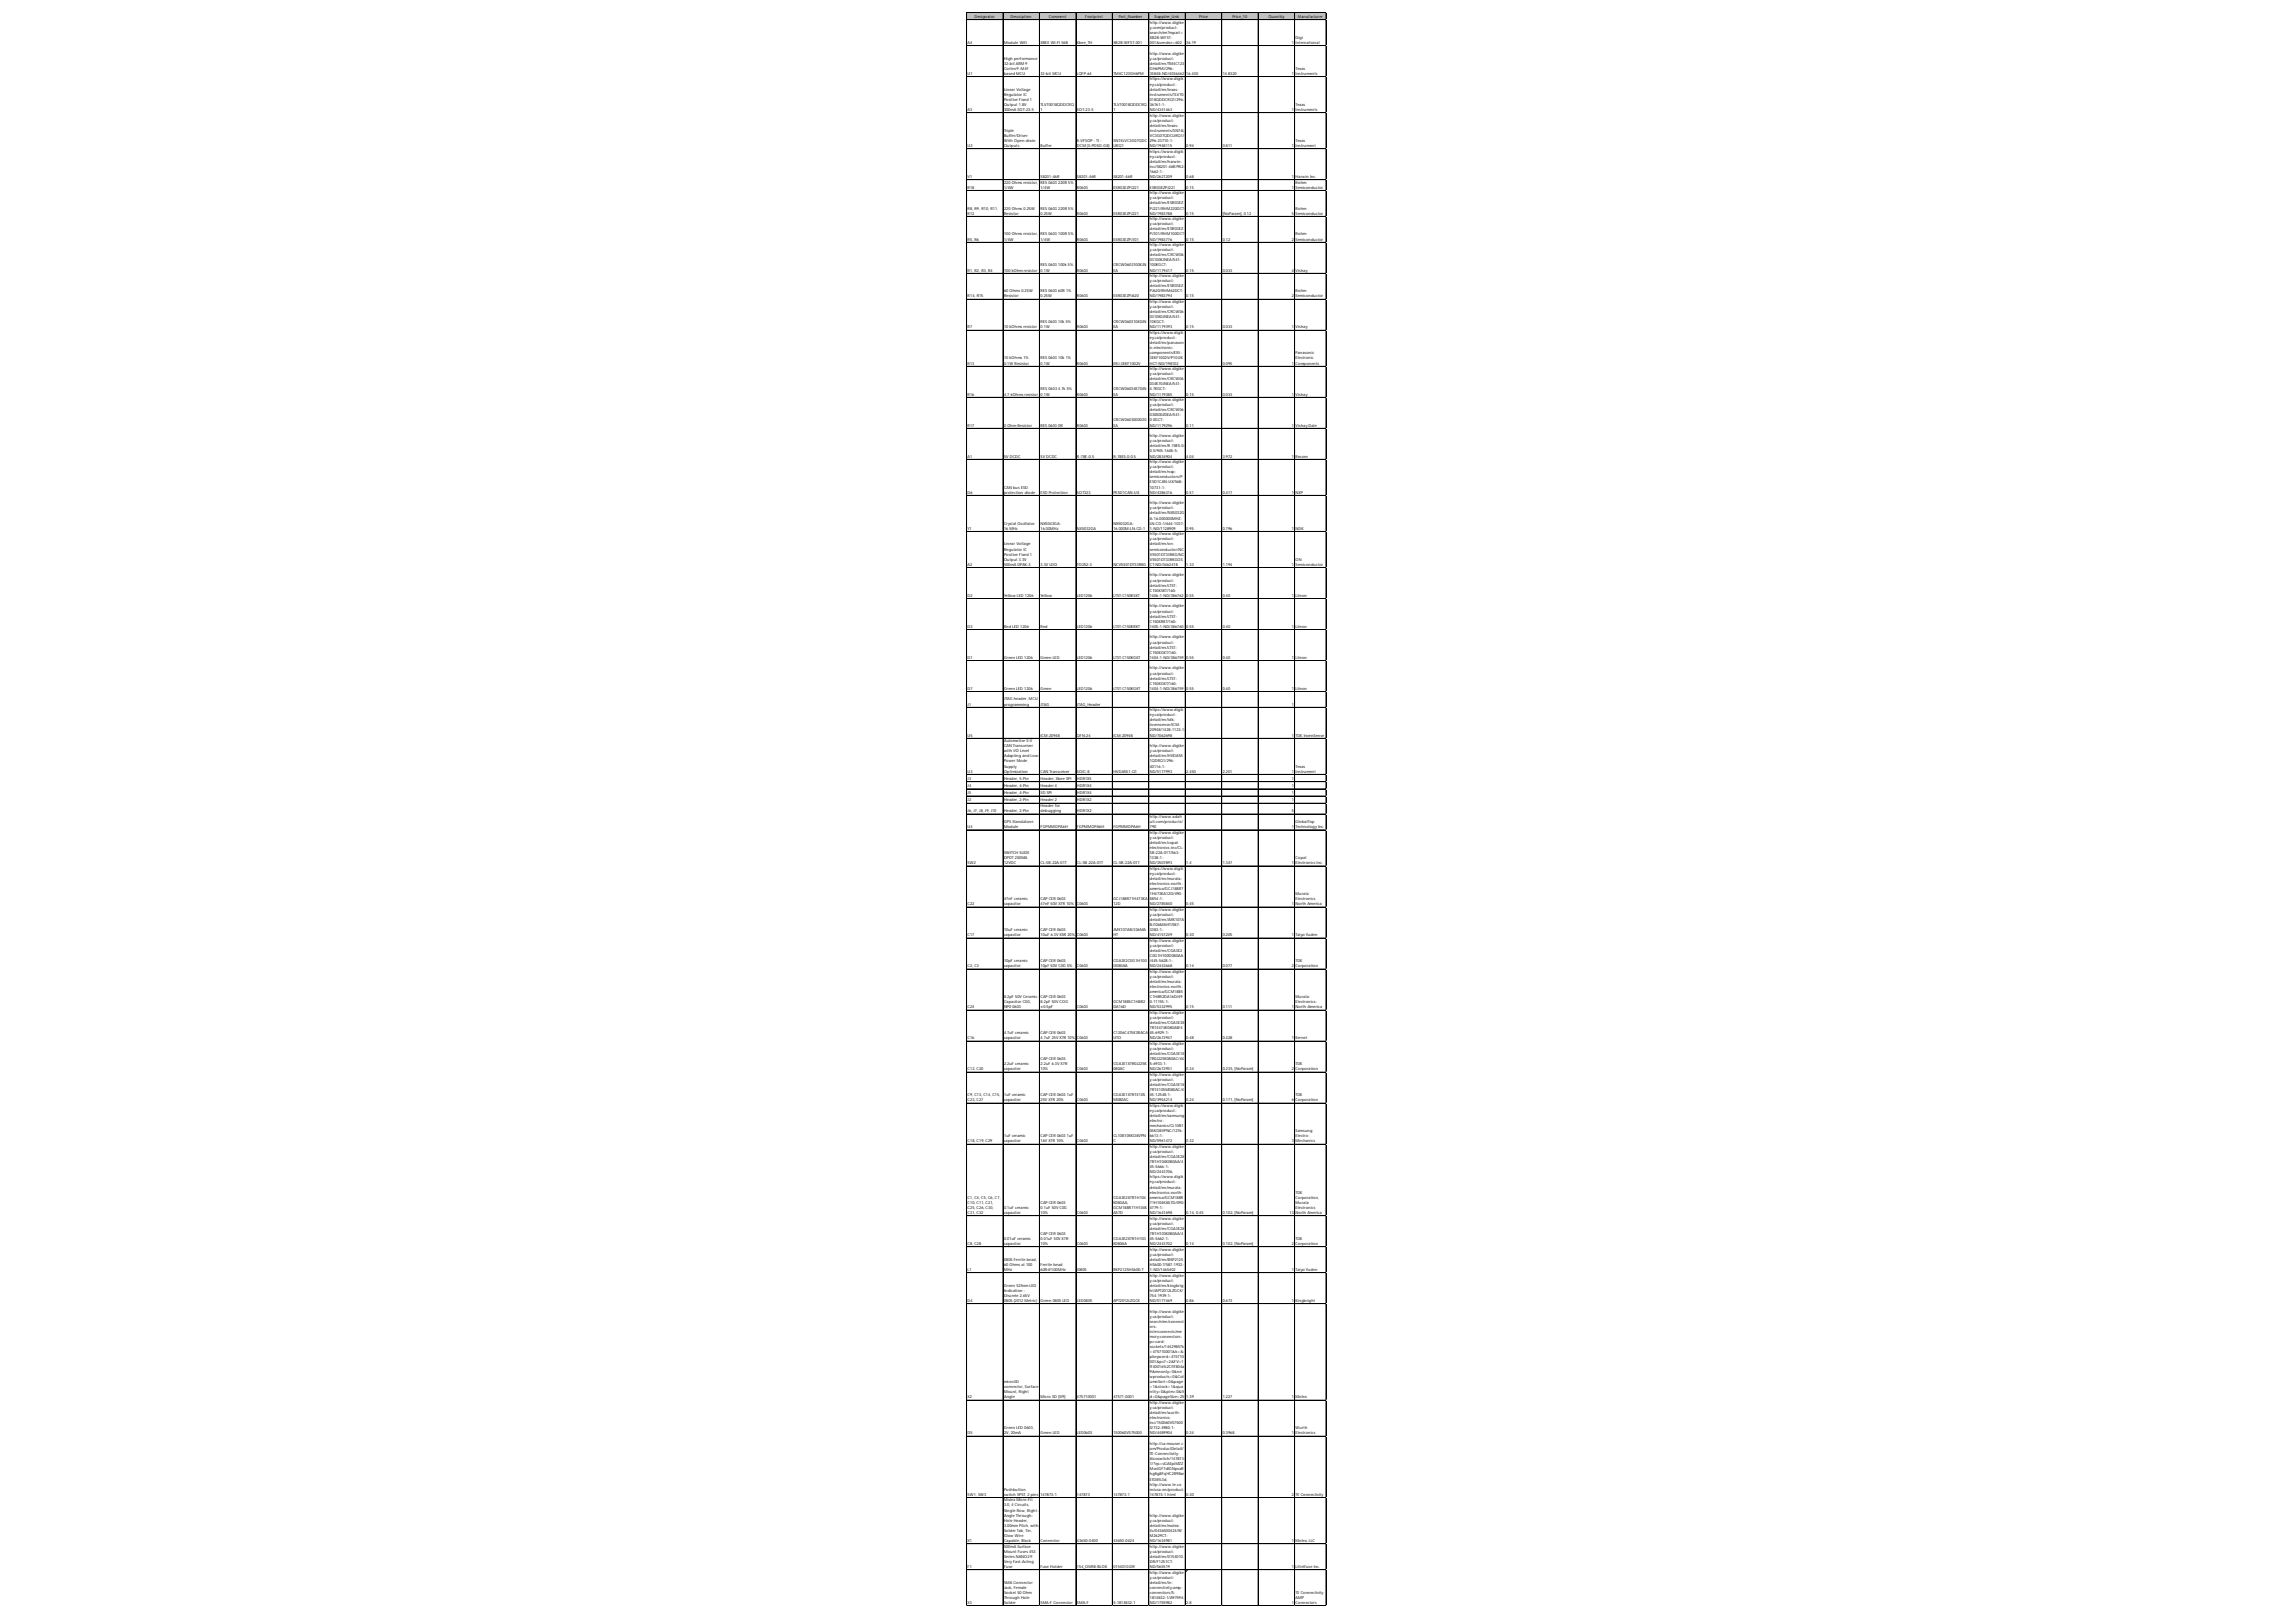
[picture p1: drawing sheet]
<svg xmlns="http://www.w3.org/2000/svg" width="297mm" height="210mm" viewBox="0 0 297 210" stroke-linecap="round" stroke-linejoin="round" font-family="sans-serif">
<defs><g id="words">
<g font-size=".5">
<text x="125.2" y="5.7">A4</text>
<text x="126.1" y="2.3">Designator</text>
<text x="129.9" y="5.7">Module Wifi</text>
<text x="130.7" y="2.3">Description</text>
<text x="134.6" y="5.7">XBEE WI-FI S6B</text>
<text x="135.7" y="2.3">Comment</text>
<text x="139.3" y="5.7">Xbee_TH</text>
<text x="140.4" y="2.3">Footprint</text>
<text x="144" y="5.7">XB2B-WFST-001</text>
<text x="144.7" y="2.3">Part_Number</text>
<text x="148.8" y="3">http://www.digike</text>
<text x="148.8" y="3.7">y.com/product-</text>
<text x="148.8" y="4.3">search/en?mpart=</text>
<text x="148.8" y="5">XB2B-WFST-</text>
<text x="148.8" y="5.7">001&amp;vendor=602</text>
<text x="149.4" y="2.3">Supplier_Link</text>
<text x="153.5" y="5.7">36.19</text>
<text x="155.2" y="2.3">Price</text>
<text x="159.5" y="2.3">Price_10</text>
<text x="164.1" y="2.3">Quantity</text>
<text x="167.1" y="5.7">1</text>
<text x="167.6" y="5">Digi</text>
<text x="167.6" y="5.7">International</text>
<text x="167.9" y="2.3">Manufacturer</text>
<text x="125.2" y="9.7">U1</text>
<text x="129.9" y="7.7">High performance</text>
<text x="129.9" y="8.4">32-bit ARM®</text>
<text x="129.9" y="9">Cortex®-M4F</text>
<text x="129.9" y="9.7">based MCU</text>
<text x="129.9" y="11.7">Linear Voltage</text>
<text x="134.6" y="9.7">32-bit MCU</text>
<text x="139.3" y="9.7">LQFP-64</text>
<text x="144" y="9.7">TM4C123GH6PM</text>
<text x="148.8" y="7.1">http://www.digike</text>
<text x="148.8" y="7.7">y.ca/product-</text>
<text x="148.8" y="8.4">detail/en/TM4C123</text>
<text x="148.8" y="9">GH6PMI/296-</text>
<text x="148.8" y="9.7">35848-ND/4036462</text>
<text x="148.8" y="10.4">https://www.digik</text>
<text x="148.8" y="11.1">ey.ca/product-</text>
<text x="148.8" y="11.7">detail/en/texas-</text>
<text x="153.5" y="9.7">16.430</text>
<text x="158.2" y="9.7">14.8320</text>
<text x="167.1" y="9.7">1</text>
<text x="167.6" y="9">Texas</text>
<text x="167.6" y="9.7">Instruments</text>
<text x="125.2" y="14.3">A3</text>
<text x="129.9" y="12.4">Regulator IC</text>
<text x="129.9" y="13">Positive Fixed 1</text>
<text x="129.9" y="13.7">Output 1.8V</text>
<text x="129.9" y="14.3">300mA SOT-23-5</text>
<text x="129.9" y="17">Triple</text>
<text x="129.9" y="17.7">Buffer/Driver</text>
<text x="134.6" y="13.7">TLV70018QDDCRQ</text>
<text x="134.6" y="14.3">1</text>
<text x="139.3" y="14.3">SOT-23-5</text>
<text x="144" y="13.7">TLV70018QDDCRQ</text>
<text x="144" y="14.3">1</text>
<text x="148.8" y="12.4">instruments/TLV70</text>
<text x="148.8" y="13">018QDDCRQ1/296-</text>
<text x="148.8" y="13.7">36761-1-</text>
<text x="148.8" y="14.3">ND/4341463</text>
<text x="148.8" y="15.1">http://www.digike</text>
<text x="148.8" y="15.7">y.ca/product-</text>
<text x="148.8" y="16.4">detail/en/texas-</text>
<text x="148.8" y="17">instruments/SN74L</text>
<text x="148.8" y="17.7">VC3G07QDCURQ1/</text>
<text x="167.1" y="14.3">1</text>
<text x="167.6" y="13.7">Texas</text>
<text x="167.6" y="14.3">Instruments</text>
<text x="125.2" y="19">U2</text>
<text x="125.2" y="23">V1</text>
<text x="129.9" y="18.3">With Open-drain</text>
<text x="129.9" y="19">Outputs</text>
<text x="129.9" y="23.8">220 Ohms resistor,</text>
<text x="134.6" y="19">Buffer</text>
<text x="134.6" y="23">S8201-46R</text>
<text x="134.6" y="23.8">RES 0603 220R 5%</text>
<text x="139.3" y="18.3">8-VFSOP - TI -</text>
<text x="139.3" y="19">DCM (S-PDSO-G8)</text>
<text x="139.3" y="23">S8201-46R</text>
<text x="144" y="18.3">SN74LVC3G07QDC</text>
<text x="144" y="19">URQ1</text>
<text x="144" y="23">S8201-46R</text>
<text x="148.8" y="18.3">296-23710-1-</text>
<text x="148.8" y="19">ND/1948115</text>
<text x="148.8" y="19.7">https://www.digik</text>
<text x="148.8" y="20.4">ey.ca/product-</text>
<text x="148.8" y="21">detail/en/harwin-</text>
<text x="148.8" y="21.7">inc/S8201-46R/952-</text>
<text x="148.8" y="22.4">1662-1-</text>
<text x="148.8" y="23">ND/2627209</text>
<text x="153.5" y="19">0.94</text>
<text x="153.5" y="23">0.68</text>
<text x="158.2" y="19">0.811</text>
<text x="167.1" y="19">1</text>
<text x="167.1" y="23">1</text>
<text x="167.6" y="18.3">Texas</text>
<text x="167.6" y="19">Instrument</text>
<text x="167.6" y="23">Harwin Inc.</text>
<text x="167.6" y="23.8">Rohm</text>
<text x="125.2" y="24.4">R18</text>
<text x="125.2" y="27.1">R8, R9, R10, R11,</text>
<text x="125.2" y="27.8">R12</text>
<text x="129.9" y="24.4">1/4W</text>
<text x="129.9" y="27.1">220 Ohms 0.25W</text>
<text x="129.9" y="27.8">Resistor</text>
<text x="134.6" y="24.4">1/4W</text>
<text x="134.6" y="27.1">RES 0603 220R 5%</text>
<text x="134.6" y="27.8">0.25W</text>
<text x="139.3" y="24.4">R0603</text>
<text x="139.3" y="27.8">R0603</text>
<text x="144" y="24.4">ESR03EZPJ221</text>
<text x="144" y="27.8">ESR03EZPJ221</text>
<text x="148.8" y="24.4">ESR03EZPJ221</text>
<text x="148.8" y="25.2">http://www.digike</text>
<text x="148.8" y="25.8">y.ca/product-</text>
<text x="148.8" y="26.5">detail/en/ESR03EZ</text>
<text x="148.8" y="27.1">PJ221/RHM220DCT-</text>
<text x="148.8" y="27.8">ND/1983788</text>
<text x="148.8" y="28.5">http://www.digike</text>
<text x="148.8" y="29.2">y.ca/product-</text>
<text x="148.8" y="29.8">detail/en/ESR03EZ</text>
<text x="153.5" y="24.4">0.15</text>
<text x="153.5" y="27.8">0.15</text>
<text x="158.2" y="27.8">[NoParam], 0.12</text>
<text x="167.1" y="24.4">1</text>
<text x="167.1" y="27.8">5</text>
<text x="167.6" y="24.4">Semiconductor</text>
<text x="167.6" y="27.1">Rohm</text>
<text x="167.6" y="27.8">Semiconductor</text>
<text x="125.2" y="31.1">R5, R6</text>
<text x="125.2" y="35.1">R1, R2, R3, R4</text>
<text x="129.9" y="30.5">100 Ohms resistor,</text>
<text x="129.9" y="31.1">1/4W</text>
<text x="129.9" y="35.1">100 kOhm resistor</text>
<text x="134.6" y="30.5">RES 0603 100R 5%</text>
<text x="134.6" y="31.1">1/4W</text>
<text x="134.6" y="34.5">RES 0603 100k 5%</text>
<text x="134.6" y="35.1">0.1W</text>
<text x="139.3" y="31.1">R0603</text>
<text x="139.3" y="35.1">R0603</text>
<text x="144" y="31.1">ESR03EZPJ101</text>
<text x="144" y="34.5">CRCW0603100KJN</text>
<text x="144" y="35.1">EA</text>
<text x="148.8" y="30.5">PJ101/RHM100DCT-</text>
<text x="148.8" y="31.1">ND/1983776</text>
<text x="148.8" y="31.9">http://www.digike</text>
<text x="148.8" y="32.5">y.ca/product-</text>
<text x="148.8" y="33.2">detail/en/CRCW06</text>
<text x="148.8" y="33.8">03100KJNEA/541-</text>
<text x="148.8" y="34.5">100KGCT-</text>
<text x="148.8" y="35.1">ND/1179417</text>
<text x="148.8" y="35.9">http://www.digike</text>
<text x="153.5" y="31.1">0.15</text>
<text x="153.5" y="35.1">0.15</text>
<text x="158.2" y="31.1">0.12</text>
<text x="158.2" y="35.1">0.033</text>
<text x="167.1" y="31.1">2</text>
<text x="167.1" y="35.1">4</text>
<text x="167.6" y="30.5">Rohm</text>
<text x="167.6" y="31.1">Semiconductor</text>
<text x="167.6" y="35.1">Vishay</text>
<text x="125.2" y="38.5">R14, R15</text>
<text x="129.9" y="37.8">60 Ohms 0.25W</text>
<text x="129.9" y="38.5">Resistor</text>
<text x="134.6" y="37.8">RES 0603 60R 1%</text>
<text x="134.6" y="38.5">0.25W</text>
<text x="134.6" y="41.9">RES 0603 10k 5%</text>
<text x="139.3" y="38.5">R0603</text>
<text x="144" y="38.5">ESR03EZPJ620</text>
<text x="144" y="41.9">CRCW060310K0JN</text>
<text x="148.8" y="36.5">y.ca/product-</text>
<text x="148.8" y="37.2">detail/en/ESR03EZ</text>
<text x="148.8" y="37.8">PJ620/RHM62DCT-</text>
<text x="148.8" y="38.5">ND/1983794</text>
<text x="148.8" y="39.2">http://www.digike</text>
<text x="148.8" y="39.9">y.ca/product-</text>
<text x="148.8" y="40.5">detail/en/CRCW06</text>
<text x="148.8" y="41.2">0310K0JNEA/541-</text>
<text x="148.8" y="41.9">10KGCT-</text>
<text x="153.5" y="38.5">0.15</text>
<text x="167.1" y="38.5">2</text>
<text x="167.6" y="37.8">Rohm</text>
<text x="167.6" y="38.5">Semiconductor</text>
<text x="125.2" y="42.5">R7</text>
<text x="125.2" y="47.2">R13</text>
<text x="129.9" y="42.5">10 kOhms resistor</text>
<text x="129.9" y="46.5">10 kOhms 1%</text>
<text x="129.9" y="47.2">0.1W Resistor</text>
<text x="134.6" y="42.5">0.1W</text>
<text x="134.6" y="46.5">RES 0603 10k 1%</text>
<text x="134.6" y="47.2">0.1W</text>
<text x="139.3" y="42.5">R0603</text>
<text x="139.3" y="47.2">R0603</text>
<text x="144" y="42.5">EA</text>
<text x="144" y="47.2">ERJ-3EKF1002V</text>
<text x="148.8" y="42.5">ND/1179393</text>
<text x="148.8" y="43.3">https://www.digik</text>
<text x="148.8" y="43.9">ey.ca/product-</text>
<text x="148.8" y="44.6">detail/en/panason</text>
<text x="148.8" y="45.2">ic-electronic-</text>
<text x="148.8" y="45.9">components/ERJ-</text>
<text x="148.8" y="46.5">3EKF1002V/P10.0K</text>
<text x="148.8" y="47.2">HCT-ND/198102</text>
<text x="148.8" y="47.9">http://www.digike</text>
<text x="153.5" y="42.5">0.15</text>
<text x="158.2" y="42.5">0.033</text>
<text x="158.2" y="47.2">0.095</text>
<text x="167.1" y="42.5">1</text>
<text x="167.1" y="47.2">1</text>
<text x="167.6" y="42.5">Vishay</text>
<text x="167.6" y="45.9">Panasonic</text>
<text x="167.6" y="46.5">Electronic</text>
<text x="167.6" y="47.2">Components</text>
<text x="125.2" y="51.2">R16</text>
<text x="129.9" y="51.2">4.7 kOhms resistor</text>
<text x="134.6" y="50.5">RES 0603 4.7k 5%</text>
<text x="134.6" y="51.2">0.1W</text>
<text x="139.3" y="51.2">R0603</text>
<text x="144" y="50.5">CRCW06034K70JN</text>
<text x="144" y="51.2">EA</text>
<text x="148.8" y="48.6">y.ca/product-</text>
<text x="148.8" y="49.2">detail/en/CRCW06</text>
<text x="148.8" y="49.9">034K70JNEA/541-</text>
<text x="148.8" y="50.5">4.7KGCT-</text>
<text x="148.8" y="51.2">ND/1179385</text>
<text x="148.8" y="51.9">http://www.digike</text>
<text x="148.8" y="52.6">y.ca/product-</text>
<text x="148.8" y="53.2">detail/en/CRCW06</text>
<text x="148.8" y="53.9">030000Z0EA/541-</text>
<text x="153.5" y="51.2">0.15</text>
<text x="158.2" y="51.2">0.033</text>
<text x="167.1" y="51.2">1</text>
<text x="167.6" y="51.2">Vishay</text>
<text x="125.2" y="55.2">R17</text>
<text x="125.2" y="59.2">A1</text>
<text x="129.9" y="55.2">0 Ohm Resistor</text>
<text x="129.9" y="59.2">5V DCDC</text>
<text x="134.6" y="55.2">RES 0603 0R</text>
<text x="134.6" y="59.2">5V DCDC</text>
<text x="139.3" y="55.2">R0603</text>
<text x="139.3" y="59.2">R-78E-0.5</text>
<text x="144" y="54.5">CRCW06030000Z0</text>
<text x="144" y="55.2">EA</text>
<text x="144" y="59.2">R-78E5.0-0.5</text>
<text x="148.8" y="54.5">0.0GCT-</text>
<text x="148.8" y="55.2">ND/1179296</text>
<text x="148.8" y="56.6">http://www.digike</text>
<text x="148.8" y="57.2">y.ca/product-</text>
<text x="148.8" y="57.9">detail/en/R-78E5.0-</text>
<text x="148.8" y="58.6">0.5/945-1648-5-</text>
<text x="148.8" y="59.2">ND/2834904</text>
<text x="148.8" y="60">http://www.digike</text>
<text x="153.5" y="55.2">0.11</text>
<text x="153.5" y="59.2">4.04</text>
<text x="158.2" y="59.2">3.972</text>
<text x="167.1" y="55.2">1</text>
<text x="167.1" y="59.2">1</text>
<text x="167.6" y="55.2">Vishay Dale</text>
<text x="167.6" y="59.2">Recom</text>
<text x="125.2" y="63.9">D6</text>
<text x="129.9" y="63.2">CAN bus ESD</text>
<text x="129.9" y="63.9">protection diode</text>
<text x="134.6" y="63.9">ESD Protection</text>
<text x="139.3" y="63.9">SOT323</text>
<text x="144" y="63.9">PESD1CAN-UX</text>
<text x="148.8" y="60.6">y.ca/product-</text>
<text x="148.8" y="61.3">detail/en/nxp-</text>
<text x="148.8" y="61.9">semiconductors/P</text>
<text x="148.8" y="62.6">ESD1CAN-UX/568-</text>
<text x="148.8" y="63.2">10731-1-</text>
<text x="148.8" y="63.9">ND/4386316</text>
<text x="148.8" y="65.3">http://www.digike</text>
<text x="148.8" y="65.9">y.ca/product-</text>
<text x="153.5" y="63.9">0.51</text>
<text x="158.2" y="63.9">0.417</text>
<text x="167.1" y="63.9">1</text>
<text x="167.6" y="63.9">NXP</text>
<text x="125.2" y="68.5">Y1</text>
<text x="129.9" y="67.9">Crystal Oscillator</text>
<text x="129.9" y="68.5">16 MHz</text>
<text x="129.9" y="70.6">Linear Voltage</text>
<text x="129.9" y="71.2">Regulator IC</text>
<text x="129.9" y="71.9">Positive Fixed 1</text>
<text x="134.6" y="67.9">NX5043GA-</text>
<text x="134.6" y="68.5">16.00MHz</text>
<text x="139.3" y="68.5">NX5032GA</text>
<text x="144" y="67.9">NX5032GA-</text>
<text x="144" y="68.5">16.000M-LN-CD-1</text>
<text x="148.8" y="66.6">detail/en/NX5032G</text>
<text x="148.8" y="67.2">A-16.000000MHZ-</text>
<text x="148.8" y="67.9">LN-CD-1/644-1037-</text>
<text x="148.8" y="68.5">1-ND/1128909</text>
<text x="148.8" y="69.3">http://www.digike</text>
<text x="148.8" y="69.9">y.ca/product-</text>
<text x="148.8" y="70.6">detail/en/on-</text>
<text x="148.8" y="71.2">semiconductor/NC</text>
<text x="148.8" y="71.9">V5501DT33RKG/NC</text>
<text x="153.5" y="68.5">0.95</text>
<text x="158.2" y="68.5">0.796</text>
<text x="167.1" y="68.5">1</text>
<text x="167.6" y="68.5">NDK</text>
<text x="125.2" y="73.2">A2</text>
<text x="125.2" y="77.2">D2</text>
<text x="129.9" y="72.5">Output 3.3V</text>
<text x="129.9" y="73.2">500mA DPAK-3</text>
<text x="129.9" y="77.2">Yellow LED 1206</text>
<text x="134.6" y="73.2">3.3V LDO</text>
<text x="134.6" y="77.2">Yellow</text>
<text x="139.3" y="73.2">TO252-3</text>
<text x="139.3" y="77.2">LED1206</text>
<text x="144" y="73.2">NCV5501DT33RKG</text>
<text x="144" y="77.2">LTST-C150KSKT</text>
<text x="148.8" y="72.5">V5501DT33RKGOS</text>
<text x="148.8" y="73.2">CT-ND/3462418</text>
<text x="148.8" y="74.6">http://www.digike</text>
<text x="148.8" y="75.3">y.ca/product-</text>
<text x="148.8" y="75.9">detail/en/LTST-</text>
<text x="148.8" y="76.6">C150KSKT/160-</text>
<text x="148.8" y="77.2">1406-1-ND/386762</text>
<text x="153.5" y="73.2">1.33</text>
<text x="153.5" y="77.2">0.55</text>
<text x="158.2" y="73.2">1.194</text>
<text x="158.2" y="77.2">0.40</text>
<text x="167.1" y="73.2">1</text>
<text x="167.1" y="77.2">1</text>
<text x="167.6" y="72.5">ON</text>
<text x="167.6" y="73.2">Semiconductor</text>
<text x="167.6" y="77.2">Liteon</text>
<text x="125.2" y="81.2">D3</text>
<text x="129.9" y="81.2">Red LED 1206</text>
<text x="134.6" y="81.2">Red</text>
<text x="139.3" y="81.2">LED1206</text>
<text x="144" y="81.2">LTST-C150KRKT</text>
<text x="148.8" y="78.6">http://www.digike</text>
<text x="148.8" y="79.3">y.ca/product-</text>
<text x="148.8" y="79.9">detail/en/LTST-</text>
<text x="148.8" y="80.6">C150KRKT/160-</text>
<text x="148.8" y="81.2">1405-1-ND/386760</text>
<text x="148.8" y="82.6">http://www.digike</text>
<text x="148.8" y="83.3">y.ca/product-</text>
<text x="148.8" y="83.9">detail/en/LTST-</text>
<text x="153.5" y="81.2">0.55</text>
<text x="158.2" y="81.2">0.40</text>
<text x="167.1" y="81.2">1</text>
<text x="167.6" y="81.2">Liteon</text>
<text x="125.2" y="85.2">D1</text>
<text x="125.2" y="89.2">D7</text>
<text x="129.9" y="85.2">Green LED 1206</text>
<text x="129.9" y="89.2">Green LED 1206</text>
<text x="134.6" y="85.2">Green LED</text>
<text x="134.6" y="89.2">Green</text>
<text x="139.3" y="85.2">LED1206</text>
<text x="139.3" y="89.2">LED1206</text>
<text x="144" y="85.2">LTST-C150KGKT</text>
<text x="144" y="89.2">LTST-C150KGKT</text>
<text x="148.8" y="84.6">C150KGKT/160-</text>
<text x="148.8" y="85.2">1404-1-ND/386759</text>
<text x="148.8" y="86.6">http://www.digike</text>
<text x="148.8" y="87.3">y.ca/product-</text>
<text x="148.8" y="87.9">detail/en/LTST-</text>
<text x="148.8" y="88.6">C150KGKT/160-</text>
<text x="148.8" y="89.2">1404-1-ND/386759</text>
<text x="153.5" y="85.2">0.55</text>
<text x="153.5" y="89.2">0.55</text>
<text x="158.2" y="85.2">0.40</text>
<text x="158.2" y="89.2">0.40</text>
<text x="167.1" y="85.2">1</text>
<text x="167.1" y="89.2">1</text>
<text x="167.6" y="85.2">Liteon</text>
<text x="167.6" y="89.2">Liteon</text>
<text x="125.2" y="91.3">J1</text>
<text x="125.2" y="95.3">U5</text>
<text x="129.9" y="90.6">JTAG header, MCU</text>
<text x="129.9" y="91.3">programming</text>
<text x="134.6" y="91.3">JTAG</text>
<text x="134.6" y="95.3">ICM-20948</text>
<text x="139.3" y="91.3">JTAG_Header</text>
<text x="139.3" y="95.3">QFN-24</text>
<text x="144" y="95.3">ICM-20948</text>
<text x="148.8" y="92">https://www.digik</text>
<text x="148.8" y="92.7">ey.ca/product-</text>
<text x="148.8" y="93.4">detail/en/tdk-</text>
<text x="148.8" y="94">invensense/ICM-</text>
<text x="148.8" y="94.7">20948/1428-1123-1-</text>
<text x="148.8" y="95.3">ND/7062698</text>
<text x="167.1" y="91.3">1</text>
<text x="167.1" y="95.3">1</text>
<text x="167.6" y="95.3">TDK InvenSense</text>
<text x="125.2" y="100">U3</text>
<text x="125.2" y="100.9">J3</text>
<text x="125.2" y="101.8">J4</text>
<text x="129.9" y="96.1">Automotive 5-V</text>
<text x="129.9" y="96.7">CAN Transceiver</text>
<text x="129.9" y="97.4">with I/O Level</text>
<text x="129.9" y="98">Adapting and Low-</text>
<text x="129.9" y="98.7">Power Mode</text>
<text x="129.9" y="99.3">Supply</text>
<text x="129.9" y="100">Optimization</text>
<text x="129.9" y="100.9">Header, 5-Pin</text>
<text x="129.9" y="101.8">Header, 4-Pin</text>
<text x="134.6" y="100">CAN Transceiver</text>
<text x="134.6" y="100.9">Header, Xbee SPI</text>
<text x="134.6" y="101.8">Header 4</text>
<text x="139.3" y="100">SOIC-8</text>
<text x="139.3" y="100.9">HDR1X5</text>
<text x="139.3" y="101.8">HDR1X4</text>
<text x="144" y="100">HVDA551-Q1</text>
<text x="148.8" y="96.7">http://www.digike</text>
<text x="148.8" y="97.4">y.ca/product-</text>
<text x="148.8" y="98">detail/en/HVDA55</text>
<text x="148.8" y="98.7">1QDRQ1/296-</text>
<text x="148.8" y="99.3">40116-1-</text>
<text x="148.8" y="100">ND/5177993</text>
<text x="153.5" y="100">2.450</text>
<text x="158.2" y="100">2.201</text>
<text x="167.1" y="100">1</text>
<text x="167.1" y="100.9">1</text>
<text x="167.1" y="101.8">1</text>
<text x="167.6" y="99.3">Texas</text>
<text x="167.6" y="100">Instrument</text>
<text x="125.2" y="102.8">J5</text>
<text x="125.2" y="103.7">J2</text>
<text x="125.2" y="105.1">J6, J7, J8, J9, J10</text>
<text x="125.2" y="107.2">U4</text>
<text x="129.9" y="102.8">Header, 4-Pin</text>
<text x="129.9" y="103.7">Header, 2-Pin</text>
<text x="129.9" y="105.1">Header, 2-Pin</text>
<text x="129.9" y="106.5">GPS Standalone</text>
<text x="129.9" y="107.2">Module</text>
<text x="134.6" y="102.8">SD SPI</text>
<text x="134.6" y="103.7">Header 2</text>
<text x="134.6" y="104.5">Header for</text>
<text x="134.6" y="105.1">debugging</text>
<text x="134.6" y="107.2">FGPMMOPA6H</text>
<text x="139.3" y="102.8">HDR1X4</text>
<text x="139.3" y="103.7">HDR1X2</text>
<text x="139.3" y="105.1">HDR1X2</text>
<text x="139.3" y="107.2">FGPMMOPA6H</text>
<text x="144" y="107.2">FGPMMOPA6H</text>
<text x="148.8" y="105.9">http://www.adafr</text>
<text x="148.8" y="106.5">uit.com/products/</text>
<text x="148.8" y="107.2">790</text>
<text x="148.8" y="107.9">http://www.digike</text>
<text x="167.1" y="102.8">1</text>
<text x="167.1" y="103.7">1</text>
<text x="167.1" y="105.1">5</text>
<text x="167.1" y="107.2">1</text>
<text x="167.6" y="106.5">GlobalTop</text>
<text x="167.6" y="107.2">Technology Inc.</text>
<text x="125.2" y="111.8">SW2</text>
<text x="129.9" y="110.5">SWITCH SLIDE</text>
<text x="129.9" y="111.2">DPDT 200MA</text>
<text x="129.9" y="111.8">12VDC</text>
<text x="134.6" y="111.8">CL-SB-22A-01T</text>
<text x="139.3" y="111.8">CL-SB-22A-01T</text>
<text x="144" y="111.8">CL-SB-22A-01T</text>
<text x="148.8" y="108.6">y.ca/product-</text>
<text x="148.8" y="109.2">detail/en/copal-</text>
<text x="148.8" y="109.9">electronics-inc/CL-</text>
<text x="148.8" y="110.5">SB-22A-01T/563-</text>
<text x="148.8" y="111.2">1338-1-</text>
<text x="148.8" y="111.8">ND/3507893</text>
<text x="148.8" y="112.6">https://www.digik</text>
<text x="148.8" y="113.2">ey.ca/product-</text>
<text x="148.8" y="113.9">detail/en/murata-</text>
<text x="153.5" y="111.8">1.4</text>
<text x="158.2" y="111.8">1.347</text>
<text x="167.1" y="111.8">1</text>
<text x="167.6" y="111.2">Copal</text>
<text x="167.6" y="111.8">Electronics Inc.</text>
<text x="125.2" y="117.1">C22</text>
<text x="129.9" y="116.5">47nF ceramic</text>
<text x="129.9" y="117.1">capacitor</text>
<text x="134.6" y="116.5">CAP CER 0603</text>
<text x="134.6" y="117.1">47nF 50V X7R 10%</text>
<text x="139.3" y="117.1">C0603</text>
<text x="144" y="116.5">GCJ188R71H473KA</text>
<text x="144" y="117.1">12D</text>
<text x="148.8" y="114.5">electronics-north-</text>
<text x="148.8" y="115.2">america/GCJ188R7</text>
<text x="148.8" y="115.8">1H473KA12D/490-</text>
<text x="148.8" y="116.5">5854-1-</text>
<text x="148.8" y="117.1">ND/2785840</text>
<text x="148.8" y="117.9">http://www.digike</text>
<text x="148.8" y="118.5">y.ca/product-</text>
<text x="148.8" y="119.2">detail/en/JMK107A</text>
<text x="148.8" y="119.8">BJ106MAHT/587-</text>
<text x="153.5" y="117.1">0.45</text>
<text x="167.1" y="117.1">1</text>
<text x="167.6" y="115.8">Murata</text>
<text x="167.6" y="116.5">Electronics</text>
<text x="167.6" y="117.1">North America</text>
<text x="125.2" y="121.2">C17</text>
<text x="125.2" y="125.2">C2, C3</text>
<text x="129.9" y="120.5">10uF ceramic</text>
<text x="129.9" y="121.2">capacitor</text>
<text x="129.9" y="124.5">10pF ceramic</text>
<text x="129.9" y="125.2">capacitor</text>
<text x="134.6" y="120.5">CAP CER 0603</text>
<text x="134.6" y="121.2">10uF 6.3V X5R 20%</text>
<text x="134.6" y="124.5">CAP CER 0603</text>
<text x="134.6" y="125.2">10pF 50V C0G 5%</text>
<text x="139.3" y="121.2">C0603</text>
<text x="139.3" y="125.2">C0603</text>
<text x="144" y="120.5">JMK107ABJ106MA</text>
<text x="144" y="121.2">HT</text>
<text x="144" y="124.5">CGA3E2C0G1H100</text>
<text x="144" y="125.2">D080AA</text>
<text x="148.8" y="120.5">3383-1-</text>
<text x="148.8" y="121.2">ND/4157249</text>
<text x="148.8" y="121.9">http://www.digike</text>
<text x="148.8" y="122.6">y.ca/product-</text>
<text x="148.8" y="123.2">detail/en/CGA3E2</text>
<text x="148.8" y="123.9">C0G1H100D080AA</text>
<text x="148.8" y="124.5">/445-5628-1-</text>
<text x="148.8" y="125.2">ND/2443668</text>
<text x="148.8" y="125.9">http://www.digike</text>
<text x="153.5" y="121.2">0.30</text>
<text x="153.5" y="125.2">0.14</text>
<text x="158.2" y="121.2">0.205</text>
<text x="158.2" y="125.2">0.077</text>
<text x="167.1" y="121.2">1</text>
<text x="167.1" y="125.2">2</text>
<text x="167.6" y="121.2">Taiyo Yuden</text>
<text x="167.6" y="124.5">TDK</text>
<text x="167.6" y="125.2">Corporation</text>
<text x="125.2" y="130.5">C24</text>
<text x="129.9" y="129.2">8.2pF 50V Ceramic</text>
<text x="129.9" y="129.8">Capacitor C0G,</text>
<text x="129.9" y="130.5">NP0 0603</text>
<text x="134.6" y="129.2">CAP CER 0603</text>
<text x="134.6" y="129.8">8.2pF 50V COG</text>
<text x="134.6" y="130.5">±0.5pF</text>
<text x="139.3" y="130.5">C0603</text>
<text x="144" y="129.8">GCM1885C1H8R2</text>
<text x="144" y="130.5">DA16D</text>
<text x="148.8" y="126.6">y.ca/product-</text>
<text x="148.8" y="127.2">detail/en/murata-</text>
<text x="148.8" y="127.9">electronics-north-</text>
<text x="148.8" y="128.5">america/GCM1885</text>
<text x="148.8" y="129.2">C1H8R2DA16D/49</text>
<text x="148.8" y="129.8">0-11155-1-</text>
<text x="148.8" y="130.5">ND/5332995</text>
<text x="148.8" y="131.2">http://www.digike</text>
<text x="148.8" y="131.9">y.ca/product-</text>
<text x="153.5" y="130.5">0.15</text>
<text x="158.2" y="130.5">0.111</text>
<text x="167.1" y="130.5">1</text>
<text x="167.6" y="129.2">Murata-</text>
<text x="167.6" y="129.8">Electronics-</text>
<text x="167.6" y="130.5">North-America</text>
<text x="125.2" y="134.5">C16</text>
<text x="129.9" y="133.8">4.7uF ceramic</text>
<text x="129.9" y="134.5">capacitor</text>
<text x="129.9" y="137.9">2.2uF ceramic</text>
<text x="134.6" y="133.8">CAP CER 0603</text>
<text x="134.6" y="134.5">4.7uF 25V X7R 10%</text>
<text x="134.6" y="137.2">CAP CER 0603</text>
<text x="134.6" y="137.9">2.2uF 6.3V X7R</text>
<text x="139.3" y="134.5">C0603</text>
<text x="144" y="133.8">C1206C475K3RACA</text>
<text x="144" y="134.5">UTO</text>
<text x="144" y="137.9">CGA3E1X7R0J225K</text>
<text x="148.8" y="132.5">detail/en/CGA3E3X</text>
<text x="148.8" y="133.2">7R1E474K080AB/4</text>
<text x="148.8" y="133.8">45-6929-1-</text>
<text x="148.8" y="134.5">ND/2672947</text>
<text x="148.8" y="135.2">http://www.digike</text>
<text x="148.8" y="135.9">y.ca/product-</text>
<text x="148.8" y="136.5">detail/en/CGA3E1X</text>
<text x="148.8" y="137.2">7R0J225K080AC/44</text>
<text x="148.8" y="137.9">5-6933-1-</text>
<text x="153.5" y="134.5">0.48</text>
<text x="158.2" y="134.5">0.428</text>
<text x="167.1" y="134.5">1</text>
<text x="167.6" y="134.5">Kernet</text>
<text x="167.6" y="137.9">TDK</text>
<text x="125.2" y="138.5">C12, C20</text>
<text x="125.2" y="141.9">C9, C13, C14, C15,</text>
<text x="125.2" y="142.5">C23, C27</text>
<text x="129.9" y="138.5">capacitor</text>
<text x="129.9" y="141.9">1uF ceramic</text>
<text x="129.9" y="142.5">capacitor</text>
<text x="134.6" y="138.5">10%</text>
<text x="134.6" y="141.9">CAP CER 0603 1uF</text>
<text x="134.6" y="142.5">25V X7R 20%</text>
<text x="139.3" y="138.5">C0603</text>
<text x="139.3" y="142.5">C0603</text>
<text x="144" y="138.5">080AC</text>
<text x="144" y="141.9">CGA3E1X7R1E105</text>
<text x="144" y="142.5">M080AC</text>
<text x="148.8" y="138.5">ND/2672951</text>
<text x="148.8" y="139.3">http://www.digike</text>
<text x="148.8" y="139.9">y.ca/product-</text>
<text x="148.8" y="140.6">detail/en/CGA3E1X</text>
<text x="148.8" y="141.2">7R1E105M080AC/4</text>
<text x="148.8" y="141.9">45-12548-1-</text>
<text x="148.8" y="142.5">ND/3954214</text>
<text x="148.8" y="143.3">https://www.digik</text>
<text x="148.8" y="143.9">ey.ca/product-</text>
<text x="153.5" y="138.5">0.34</text>
<text x="153.5" y="142.5">0.24</text>
<text x="158.2" y="138.5">0.235, [NoParam]</text>
<text x="158.2" y="142.5">0.171, [NoParam]</text>
<text x="167.1" y="138.5">2</text>
<text x="167.1" y="142.5">6</text>
<text x="167.6" y="138.5">Corporation</text>
<text x="167.6" y="141.9">TDK</text>
<text x="167.6" y="142.5">Corporation</text>
<text x="125.2" y="147.8">C18, C19, C29</text>
<text x="129.9" y="147.2">1uF ceramic</text>
<text x="129.9" y="147.8">capacitor</text>
<text x="134.6" y="147.2">CAP CER 0603 1uF</text>
<text x="134.6" y="147.8">16V X7R 10%</text>
<text x="139.3" y="147.8">C0603</text>
<text x="144" y="147.2">CL10B105KO8VPN</text>
<text x="144" y="147.8">C</text>
<text x="148.8" y="144.6">detail/en/samsung-</text>
<text x="148.8" y="145.2">electro-</text>
<text x="148.8" y="145.9">mechanics/CL10B1</text>
<text x="148.8" y="146.5">05KO8VPNC/1276-</text>
<text x="148.8" y="147.2">6613-1-</text>
<text x="148.8" y="147.8">ND/5961472</text>
<text x="148.8" y="148.6">http://www.digike</text>
<text x="148.8" y="149.2">y.ca/product-</text>
<text x="148.8" y="149.9">detail/en/CGA3E2X</text>
<text x="153.5" y="147.8">0.32</text>
<text x="167.1" y="147.8">3</text>
<text x="167.6" y="146.5">Samsung</text>
<text x="167.6" y="147.2">Electro-</text>
<text x="167.6" y="147.8">Mechanics</text>
<text x="125.2" y="155.1">C1, C4, C5, C6, C7,</text>
<text x="125.2" y="155.8">C10, C11, C21,</text>
<text x="134.6" y="155.8">CAP CER 0603</text>
<text x="144" y="155.1">CGA3E2X7R1H104</text>
<text x="144" y="155.8">K080AA,</text>
<text x="148.8" y="150.5">7R1H104K080AA/4</text>
<text x="148.8" y="151.2">45-5666-1-</text>
<text x="148.8" y="151.9">ND/2443706,</text>
<text x="148.8" y="152.5">https://www.digik</text>
<text x="148.8" y="153.2">ey.ca/product-</text>
<text x="148.8" y="153.8">detail/en/murata-</text>
<text x="148.8" y="154.5">electronics-north-</text>
<text x="148.8" y="155.1">america/GCM188R</text>
<text x="148.8" y="155.8">71H104KA57D/490-</text>
<text x="167.6" y="154.5">TDK</text>
<text x="167.6" y="155.1">Corporation,</text>
<text x="167.6" y="155.8">Murata</text>
<text x="125.2" y="156.4">C25, C26, C30,</text>
<text x="125.2" y="157.1">C31, C32</text>
<text x="125.2" y="161.1">C8, C28</text>
<text x="129.9" y="156.4">0.1uF ceramic</text>
<text x="129.9" y="157.1">capacitor</text>
<text x="129.9" y="160.4">0.01uF ceramic</text>
<text x="129.9" y="161.1">capacitor</text>
<text x="134.6" y="156.4">0.1uF 50V C0G</text>
<text x="134.6" y="157.1">10%</text>
<text x="134.6" y="159.8">CAP CER 0603</text>
<text x="134.6" y="160.4">0.01uF 50V X7R</text>
<text x="134.6" y="161.1">10%</text>
<text x="139.3" y="157.1">C0603</text>
<text x="139.3" y="161.1">C0603</text>
<text x="144" y="156.4">GCM188R71H104K</text>
<text x="144" y="157.1">A57D</text>
<text x="144" y="160.4">CGA3E2X7R1H103</text>
<text x="144" y="161.1">K080AA</text>
<text x="148.8" y="156.4">4779-1-</text>
<text x="148.8" y="157.1">ND/1641698</text>
<text x="148.8" y="157.8">http://www.digike</text>
<text x="148.8" y="158.5">y.ca/product-</text>
<text x="148.8" y="159.1">detail/en/CGA3E2X</text>
<text x="148.8" y="159.8">7R1H103K080AA/4</text>
<text x="148.8" y="160.4">45-5662-1-</text>
<text x="148.8" y="161.1">ND/2443702</text>
<text x="148.8" y="161.8">http://www.digike</text>
<text x="153.5" y="157.1">0.14, 0.45</text>
<text x="153.5" y="161.1">0.14</text>
<text x="158.2" y="157.1">0.102, [NoParam]</text>
<text x="158.2" y="161.1">0.102, [NoParam]</text>
<text x="166.8" y="157.1">13</text>
<text x="167.1" y="161.1">2</text>
<text x="167.6" y="156.4">Electronics</text>
<text x="167.6" y="157.1">North America</text>
<text x="167.6" y="160.4">TDK</text>
<text x="167.6" y="161.1">Corporation</text>
<text x="125.2" y="164.4">L1</text>
<text x="129.9" y="163.1">0805 Ferrite bead,</text>
<text x="129.9" y="163.8">60 Ohms at 100</text>
<text x="129.9" y="164.4">MHz</text>
<text x="129.9" y="166.5">Green 525nm LED</text>
<text x="129.9" y="167.2">Indication -</text>
<text x="129.9" y="167.8">Discrete 2.65V</text>
<text x="134.6" y="163.8">Ferrite bead</text>
<text x="134.6" y="164.4">60R@100MHz</text>
<text x="139.3" y="164.4">I0805</text>
<text x="144" y="164.4">BKP2125HS600-T</text>
<text x="148.8" y="162.5">y.ca/product-</text>
<text x="148.8" y="163.1">detail/en/BKP2125</text>
<text x="148.8" y="163.8">HS600-T/587-1932-</text>
<text x="148.8" y="164.4">1-ND/1465402</text>
<text x="148.8" y="165.2">http://www.digike</text>
<text x="148.8" y="165.8">y.ca/product-</text>
<text x="148.8" y="166.5">detail/en/kingbrig</text>
<text x="148.8" y="167.2">ht/APT2012LZGCK/</text>
<text x="148.8" y="167.8">754-1939-1-</text>
<text x="167.1" y="164.4">1</text>
<text x="167.6" y="164.4">Taiyo Yuden</text>
<text x="125.2" y="168.5">D4</text>
<text x="129.9" y="168.5">0805 (2012 Metric)</text>
<text x="134.6" y="168.5">Green 0805 LED</text>
<text x="139.3" y="168.5">LED0805</text>
<text x="144" y="168.5">APT2012LZGCK</text>
<text x="148.8" y="168.5">ND/5177469</text>
<text x="148.8" y="169.9">http://www.digike</text>
<text x="148.8" y="170.5">y.ca/product-</text>
<text x="148.8" y="171.2">search/en/connect</text>
<text x="148.8" y="171.8">ors-</text>
<text x="148.8" y="172.5">interconnects/me</text>
<text x="148.8" y="173.1">mory-connectors-</text>
<text x="148.8" y="173.8">pc-card-</text>
<text x="153.5" y="168.5">0.86</text>
<text x="158.2" y="168.5">0.673</text>
<text x="167.1" y="168.5">1</text>
<text x="167.6" y="168.5">Kingbright</text>
<text x="129.9" y="179">microSD</text>
<text x="129.9" y="179.7">connector, Surface</text>
<text x="148.8" y="174.4">sockets/1442985?k</text>
<text x="148.8" y="175.1">=475710001&amp;k=&amp;</text>
<text x="148.8" y="175.7">pkeyword=475710</text>
<text x="148.8" y="176.4">001&amp;pv7=2&amp;FV=f</text>
<text x="148.8" y="177">ff40016%2Cfff804a</text>
<text x="148.8" y="177.7">9&amp;mnonly=0&amp;ne</text>
<text x="148.8" y="178.3">wproducts=0&amp;Col</text>
<text x="148.8" y="179">umnSort=0&amp;page</text>
<text x="148.8" y="179.7">=1&amp;stock=1&amp;qua</text>
<text x="125.2" y="181">X2</text>
<text x="125.2" y="185.6">D5</text>
<text x="129.9" y="180.3">Mount, Right</text>
<text x="129.9" y="181">Angle</text>
<text x="129.9" y="185">Green LED 0603,</text>
<text x="129.9" y="185.6">2V, 20mA</text>
<text x="134.6" y="181">Micro SD (SPI)</text>
<text x="134.6" y="185.6">Green LED</text>
<text x="139.3" y="181">475710001</text>
<text x="139.3" y="185.6">LED0603</text>
<text x="144" y="181">47571-0001</text>
<text x="144" y="185.6">150060VS75000</text>
<text x="148.8" y="180.3">ntity=0&amp;ptm=0&amp;fi</text>
<text x="148.8" y="181">d=0&amp;pageSize=25</text>
<text x="148.8" y="181.7">http://www.digike</text>
<text x="148.8" y="182.4">y.ca/product-</text>
<text x="148.8" y="183">detail/en/wurth-</text>
<text x="148.8" y="183.7">electronics-</text>
<text x="148.8" y="184.3">inc/150060VS7500</text>
<text x="148.8" y="185">0/732-4980-1-</text>
<text x="148.8" y="185.6">ND/4489904</text>
<text x="153.5" y="181">1.39</text>
<text x="153.5" y="185.6">0.34</text>
<text x="158.2" y="181">1.227</text>
<text x="158.2" y="185.6">0.3968</text>
<text x="167.1" y="181">1</text>
<text x="167.1" y="185.6">1</text>
<text x="167.6" y="181">Molex</text>
<text x="167.6" y="185">Wurth</text>
<text x="167.6" y="185.6">Electronics</text>
<text x="148.8" y="187">http://ca.mouser.c</text>
<text x="148.8" y="187.7">om/ProductDetail/</text>
<text x="148.8" y="188.3">TE-Connectivity-</text>
<text x="148.8" y="189">Alcoswitch/147873-</text>
<text x="148.8" y="189.6">1/?qs=sGAEpiMZZ</text>
<text x="148.8" y="190.3">MvxtGF7dlGNpsxR</text>
<text x="148.8" y="190.9">hg8g8FqHC2R98ar</text>
<text x="148.8" y="191.6">EfD8%3d,</text>
<text x="125.2" y="193.6">SW1, SW3</text>
<text x="129.9" y="192.9">Pushbutton</text>
<text x="129.9" y="193.6">switch SPST, 2 pins</text>
<text x="129.9" y="194.3">Molex Micro-Fit</text>
<text x="129.9" y="195">3.0, 4 Circuits,</text>
<text x="129.9" y="195.6">Single Row, Right-</text>
<text x="129.9" y="196.3">Angle Through-</text>
<text x="129.9" y="196.9">Hole Header,</text>
<text x="129.9" y="197.6">3.00mm Pitch, with</text>
<text x="134.6" y="193.6">147873-1</text>
<text x="139.3" y="193.6">147873</text>
<text x="144" y="193.6">147873-1</text>
<text x="148.8" y="192.2">http://www.te.co</text>
<text x="148.8" y="192.9">m/usa-en/product-</text>
<text x="148.8" y="193.6">147873-1.html</text>
<text x="148.8" y="196.3">http://www.digike</text>
<text x="148.8" y="196.9">y.ca/product-</text>
<text x="148.8" y="197.6">detail/en/molex-</text>
<text x="153.5" y="193.6">0.30</text>
<text x="167.1" y="193.6">2</text>
<text x="167.6" y="193.6">TE Connectivity</text>
<text x="125.2" y="199.5">X1</text>
<text x="125.2" y="202.9">F1</text>
<text x="129.9" y="198.2">Solder Tab, Tin,</text>
<text x="129.9" y="198.9">Glow Wire</text>
<text x="129.9" y="199.5">Capable, Black</text>
<text x="129.9" y="200.3">500mA Surface</text>
<text x="129.9" y="200.9">Mount Fuses 453</text>
<text x="129.9" y="201.6">Series NANO2®</text>
<text x="129.9" y="202.2">Very Fast-Acting</text>
<text x="129.9" y="202.9">Fuse</text>
<text x="134.6" y="199.5">Connector</text>
<text x="134.6" y="202.9">Fuse Holder</text>
<text x="139.3" y="199.5">43650-0400</text>
<text x="139.3" y="202.9">154_OMNI-BLOK</text>
<text x="144" y="199.5">43650-0424</text>
<text x="144" y="202.9">0154010.DR</text>
<text x="148.8" y="198.2">llc/0436500424/W</text>
<text x="148.8" y="198.9">M2629CT-</text>
<text x="148.8" y="199.5">ND/1634981</text>
<text x="148.8" y="200.3">http://www.digike</text>
<text x="148.8" y="200.9">y.ca/product-</text>
<text x="148.8" y="201.6">detail/en/0154010.</text>
<text x="148.8" y="202.2">DR/F1251CT-</text>
<text x="148.8" y="202.9">ND/565519</text>
<text x="148.8" y="203.6">http://www.digike</text>
<text x="167.1" y="199.5">1</text>
<text x="167.1" y="202.9">1</text>
<text x="167.6" y="199.5">Molex, LLC</text>
<text x="167.6" y="202.9">Littelfuse Inc.</text>
<text x="125.2" y="207.5">X3</text>
<text x="129.9" y="204.9">SMA Connector</text>
<text x="129.9" y="205.6">Jack, Female</text>
<text x="129.9" y="206.2">Socket 50 Ohm</text>
<text x="129.9" y="206.9">Through Hole</text>
<text x="129.9" y="207.5">Solder</text>
<text x="134.6" y="207.5">SMA-F Connector</text>
<text x="139.3" y="207.5">SMA-F</text>
<text x="144" y="207.5">5-1814832-1</text>
<text x="148.8" y="204.3">y.ca/product-</text>
<text x="148.8" y="204.9">detail/en/te-</text>
<text x="148.8" y="205.6">connectivity-amp-</text>
<text x="148.8" y="206.2">connectors/5-</text>
<text x="148.8" y="206.9">1814832-1/A97594-</text>
<text x="148.8" y="207.5">ND/1755982</text>
<text x="153.5" y="207.5">2.8</text>
<text x="167.1" y="207.5">1</text>
<text x="167.6" y="206.2">TE Connectivity</text>
<text x="167.6" y="206.9">AMP</text>
<text x="167.6" y="207.5">Connectors</text>
</g>
</g></defs>
<path d="M125 1.6h46.6v1h-46.6z" fill="#c0c0c0"/>
<path d="M153.4 203.2h.3" fill="none" stroke="#008000" stroke-width=".13"/>
<path d="M153.4 203.2h.3z" fill="#008000"/>
<path d="M153.4 203.2h.2" fill="none" stroke="#008000" stroke-width=".13"/>
<path d="M153.4 203.2l.2 .1z" fill="#008000"/>
<path d="M153.4 203.3h.2" fill="none" stroke="#008000" stroke-width=".13"/>
<path d="M153.4 203.3h.2z" fill="#008000"/>
<path d="M153.4 203.3h.1" fill="none" stroke="#008000" stroke-width=".13"/>
<path d="M153.4 203.3l.1 .1z" fill="#008000"/>
<path d="M153.4 203.4h.1" fill="none" stroke="#008000" stroke-width=".13"/>
<path d="M153.4 203.4h.1z" fill="#008000"/>
<path d="M153.4 203.4h.1" fill="none" stroke="#008000" stroke-width=".13"/>
<g fill="none" stroke="#000" stroke-width=".13">
<path d="M125 1.6v206.2M125.1 1.6v206.2M125.1 1.6h46.5M125.1 2.5h46.5M125.1 2.6h46.5M125.1 5.9h46.5M125.1 9.9h46.5M125.1 14.6h46.5M125.1 19.2h46.5M129.8 1.6v206.2M134.5 1.6v206.2M139.2 1.6v206.2"/>
<path d="M143.9 1.6v206.2M148.6 1.6v206.2M153.3 1.6v206.2M153.4 1.6v206.2M158.1 1.6v206.2M162.8 1.6v206.2M167.5 1.6v206.2M171.5 1.6v206.2M171.6 1.6v206.2M125.1 23.2h46.5M125.1 24.6h46.5M125.1 24.7h46.5"/>
<path d="M125.1 28h46.5M125.1 31.4h46.5M125.1 35.4h46.5M125.1 38.7h46.5M125.1 42.7h46.5M125.1 47.4h46.5M125.1 51.4h46.5M125.1 55.4h46.5M125.1 55.5h46.5M125.1 59.4h46.5M125.1 59.5h46.5M125.1 64.1h46.5"/>
<path d="M125.1 68.8h46.5M125.1 73.4h46.5M125.1 77.5h46.5M125.1 81.5h46.5M125.1 85.5h46.5M125.1 89.5h46.5M125.1 91.5h46.5M125.1 91.6h46.5M125.1 95.6h46.5M125.1 100.2h46.5M125.1 101.1h46.5M125.1 101.2h46.5"/>
<path d="M125.1 102.1h46.5M125.1 103h46.5M125.1 103.9h46.5M125.1 104h46.5M125.1 105.3h46.5M125.1 105.4h46.5M125.1 107.4h46.5M125.1 112.1h46.5M125.1 117.4h46.5M125.1 121.4h46.5M125.1 125.4h46.5M125.1 130.7h46.5"/>
<path d="M125.1 134.7h46.5M125.1 134.8h46.5M125.1 138.7h46.5M125.1 138.8h46.5M125.1 142.8h46.5M125.1 148.1h46.5M125.1 157.3h46.5M125.1 161.3h46.5M125.1 164.7h46.5M125.1 168.7h46.5M125.1 181.2h46.5M125.1 185.9h46.5"/>
<path d="M125.1 193.8h46.5M125.1 199.8h46.5M125.1 203.1h46.5"/>
</g>
<path d="M171.6 1.6h.1" fill="none" stroke="#d4d4d4" stroke-width=".13"/>
<path d="M171.6 2.5h.1" fill="none" stroke="#d4d4d4" stroke-width=".13"/>
<path d="M171.6 5.9h.1" fill="none" stroke="#d4d4d4" stroke-width=".13"/>
<path d="M171.6 9.9h.1" fill="none" stroke="#d4d4d4" stroke-width=".13"/>
<path d="M171.6 14.6h.1" fill="none" stroke="#d4d4d4" stroke-width=".13"/>
<path d="M171.6 19.2h.1" fill="none" stroke="#d4d4d4" stroke-width=".13"/>
<path d="M171.6 23.2h.1" fill="none" stroke="#d4d4d4" stroke-width=".13"/>
<path d="M171.6 24.6h.1" fill="none" stroke="#d4d4d4" stroke-width=".13"/>
<path d="M171.6 28h.1" fill="none" stroke="#d4d4d4" stroke-width=".13"/>
<path d="M171.6 31.4h.1" fill="none" stroke="#d4d4d4" stroke-width=".13"/>
<path d="M171.6 35.4h.1" fill="none" stroke="#d4d4d4" stroke-width=".13"/>
<path d="M171.6 38.7h.1" fill="none" stroke="#d4d4d4" stroke-width=".13"/>
<path d="M171.6 42.7h.1" fill="none" stroke="#d4d4d4" stroke-width=".13"/>
<path d="M171.6 47.4h.1" fill="none" stroke="#d4d4d4" stroke-width=".13"/>
<path d="M171.6 51.4h.1" fill="none" stroke="#d4d4d4" stroke-width=".13"/>
<path d="M171.6 55.4h.1" fill="none" stroke="#d4d4d4" stroke-width=".13"/>
<path d="M171.6 59.4h.1" fill="none" stroke="#d4d4d4" stroke-width=".13"/>
<path d="M171.6 64.1h.1" fill="none" stroke="#d4d4d4" stroke-width=".13"/>
<path d="M171.6 68.8h.1" fill="none" stroke="#d4d4d4" stroke-width=".13"/>
<path d="M171.6 73.4h.1" fill="none" stroke="#d4d4d4" stroke-width=".13"/>
<path d="M171.6 77.5h.1" fill="none" stroke="#d4d4d4" stroke-width=".13"/>
<path d="M171.6 81.5h.1" fill="none" stroke="#d4d4d4" stroke-width=".13"/>
<path d="M171.6 85.5h.1" fill="none" stroke="#d4d4d4" stroke-width=".13"/>
<path d="M171.6 89.5h.1" fill="none" stroke="#d4d4d4" stroke-width=".13"/>
<path d="M171.6 91.5h.1" fill="none" stroke="#d4d4d4" stroke-width=".13"/>
<path d="M171.6 95.6h.1" fill="none" stroke="#d4d4d4" stroke-width=".13"/>
<path d="M171.6 100.2h.1" fill="none" stroke="#d4d4d4" stroke-width=".13"/>
<path d="M171.6 101.1h.1" fill="none" stroke="#d4d4d4" stroke-width=".13"/>
<path d="M171.6 102.1h.1" fill="none" stroke="#d4d4d4" stroke-width=".13"/>
<path d="M171.6 103h.1" fill="none" stroke="#d4d4d4" stroke-width=".13"/>
<path d="M171.6 103.9h.1" fill="none" stroke="#d4d4d4" stroke-width=".13"/>
<path d="M171.6 105.3h.1" fill="none" stroke="#d4d4d4" stroke-width=".13"/>
<path d="M171.6 107.4h.1" fill="none" stroke="#d4d4d4" stroke-width=".13"/>
<path d="M171.6 112.1h.1" fill="none" stroke="#d4d4d4" stroke-width=".13"/>
<path d="M171.6 117.4h.1" fill="none" stroke="#d4d4d4" stroke-width=".13"/>
<path d="M171.6 121.4h.1" fill="none" stroke="#d4d4d4" stroke-width=".13"/>
<path d="M171.6 125.4h.1" fill="none" stroke="#d4d4d4" stroke-width=".13"/>
<path d="M171.6 130.7h.1" fill="none" stroke="#d4d4d4" stroke-width=".13"/>
<path d="M171.6 134.7h.1" fill="none" stroke="#d4d4d4" stroke-width=".13"/>
<path d="M171.6 138.7h.1" fill="none" stroke="#d4d4d4" stroke-width=".13"/>
<path d="M171.6 142.8h.1" fill="none" stroke="#d4d4d4" stroke-width=".13"/>
<path d="M171.6 148.1h.1" fill="none" stroke="#d4d4d4" stroke-width=".13"/>
<path d="M171.6 157.3h.1" fill="none" stroke="#d4d4d4" stroke-width=".13"/>
<path d="M171.6 161.3h.1" fill="none" stroke="#d4d4d4" stroke-width=".13"/>
<path d="M171.6 164.7h.1" fill="none" stroke="#d4d4d4" stroke-width=".13"/>
<path d="M171.6 168.7h.1" fill="none" stroke="#d4d4d4" stroke-width=".13"/>
<path d="M171.6 181.2h.1" fill="none" stroke="#d4d4d4" stroke-width=".13"/>
<path d="M171.6 185.9h.1" fill="none" stroke="#d4d4d4" stroke-width=".13"/>
<path d="M171.6 193.8h.1" fill="none" stroke="#d4d4d4" stroke-width=".13"/>
<path d="M171.6 199.8h.1" fill="none" stroke="#d4d4d4" stroke-width=".13"/>
<path d="M171.6 203.1h.1" fill="none" stroke="#d4d4d4" stroke-width=".13"/>
<use href="#words"/>
</svg>
